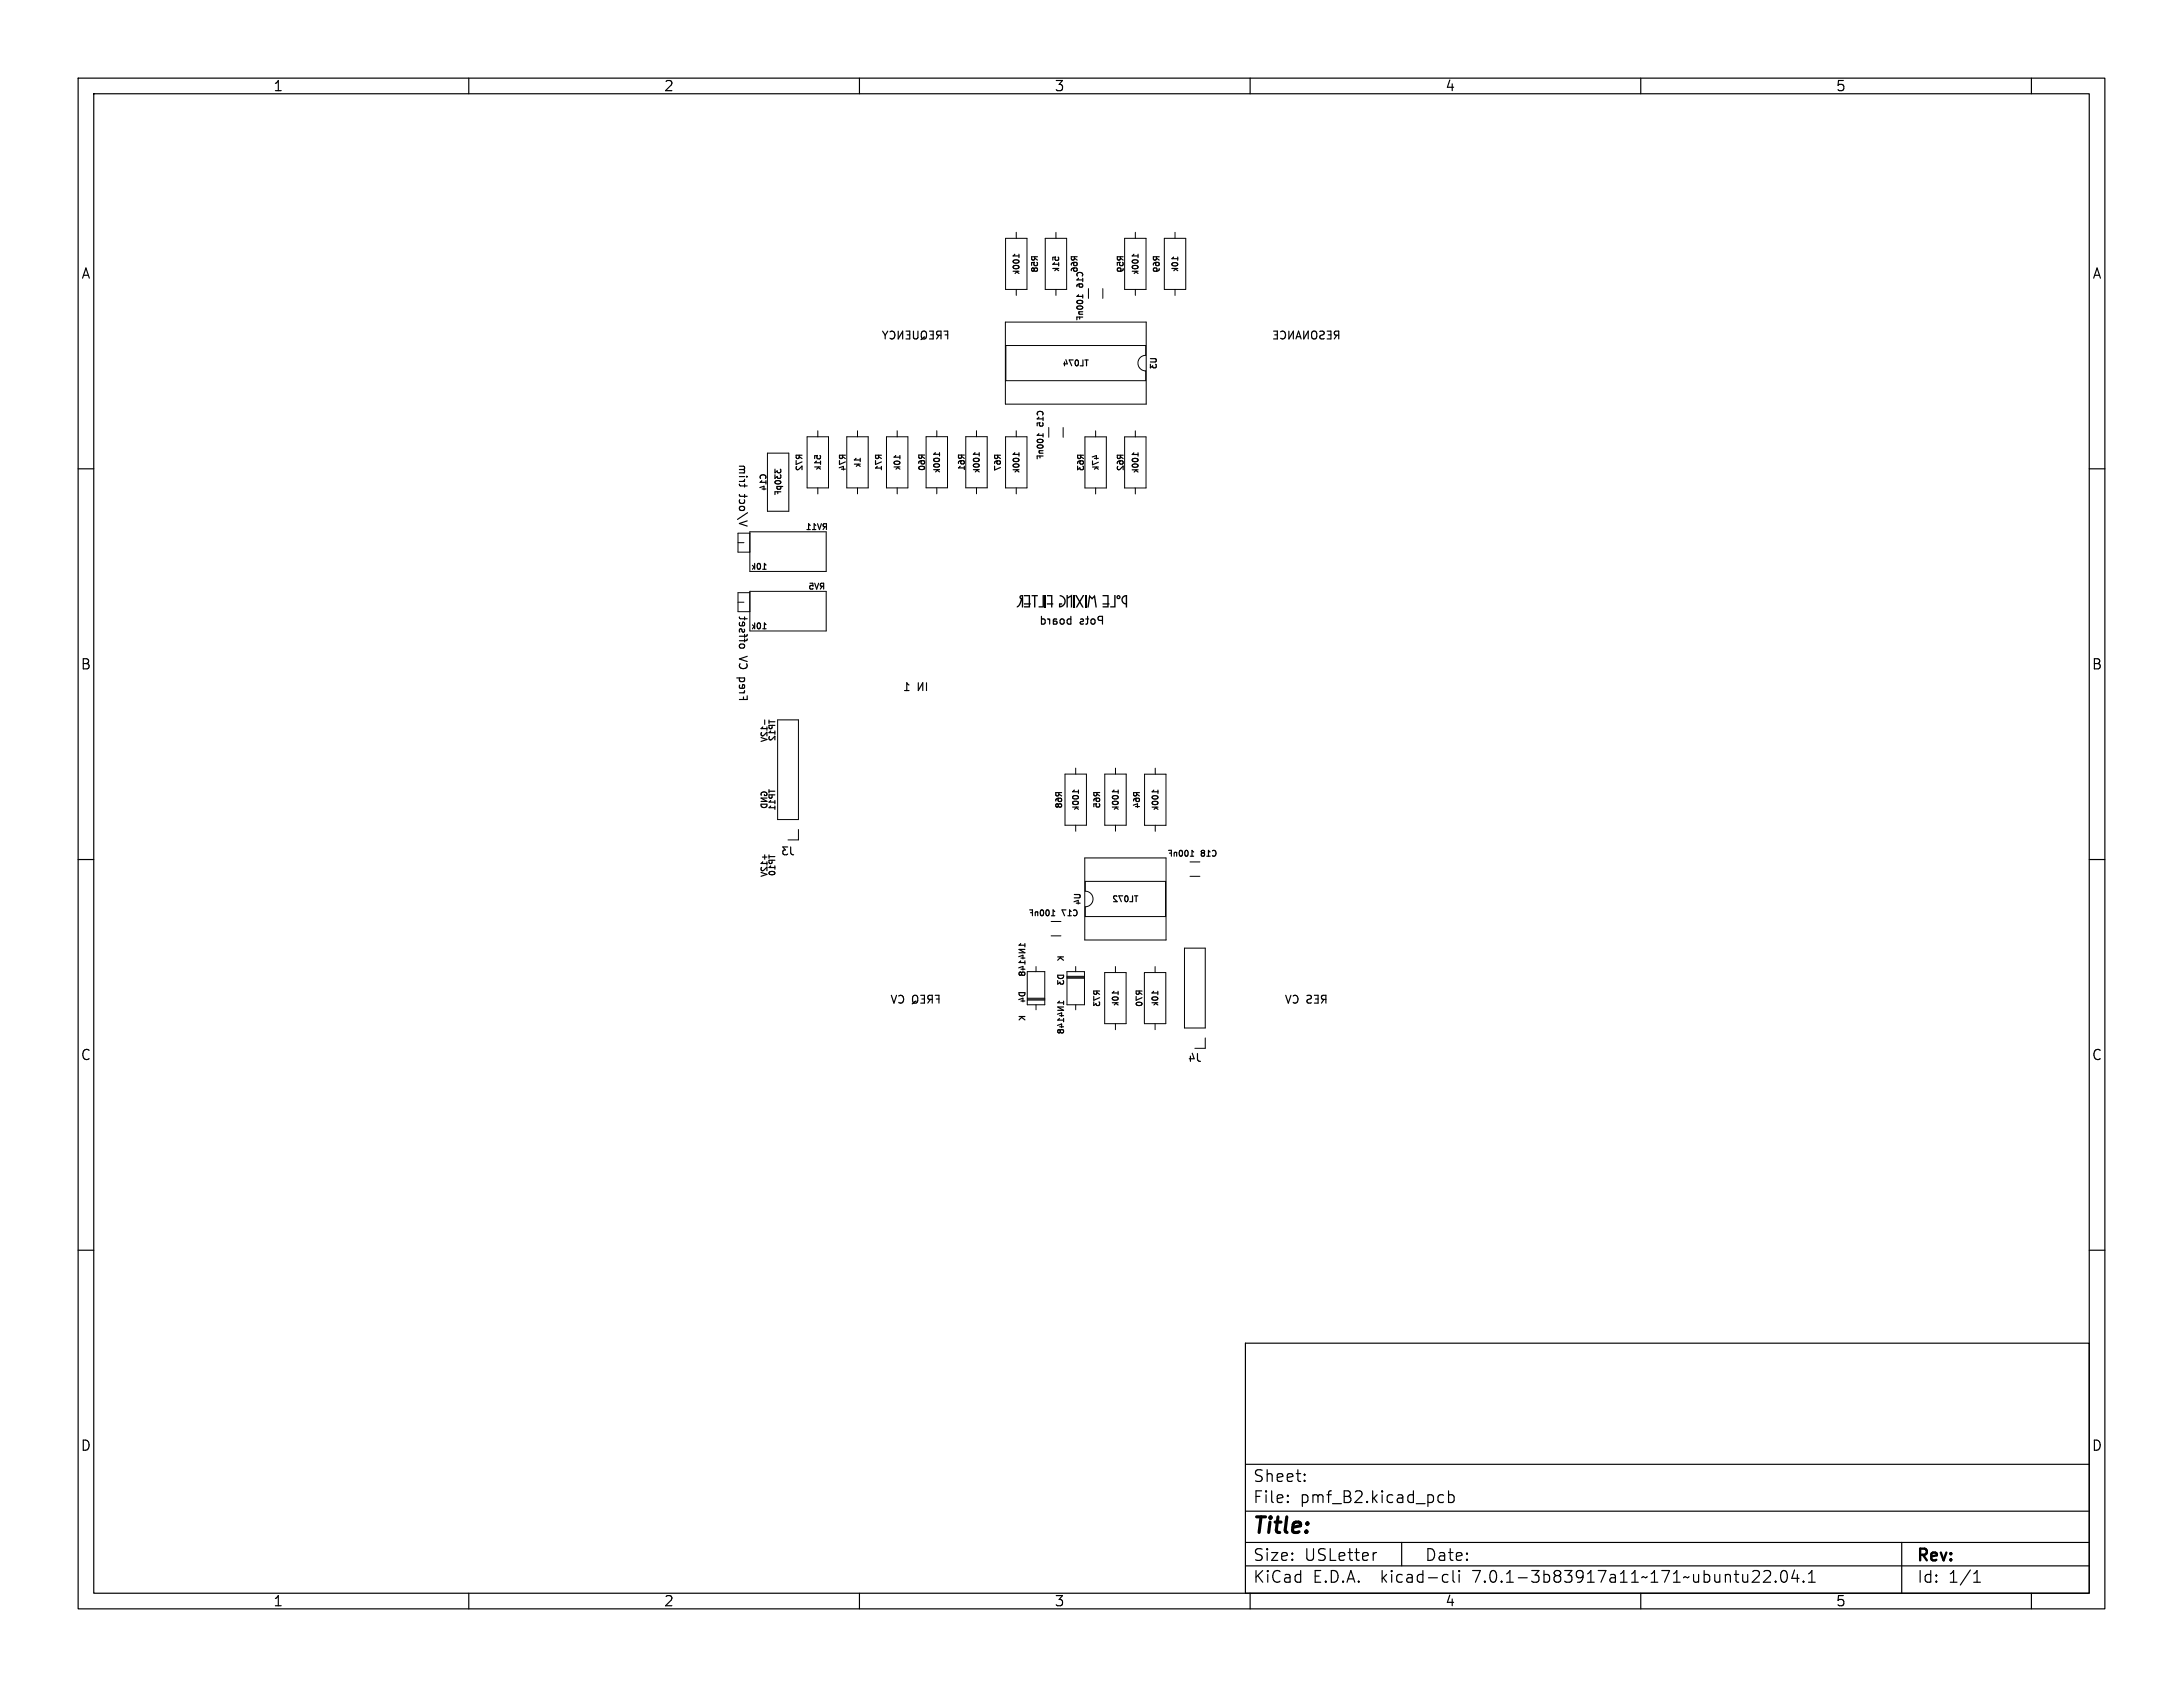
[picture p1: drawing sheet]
<svg xmlns="http://www.w3.org/2000/svg" width="279mm" height="216mm" viewBox="0 0 279 216" stroke-linecap="round" stroke-linejoin="round" font-family="sans-serif">
<defs><g id="words">
<text font-size="2.8" x="160.4" y="196.7">Title:</text>
<g font-size="2.1">
<text x="130.1" y="78">Polemixingfilter</text>
<text x="160.4" y="189.8">Sheet:</text>
<text x="160.4" y="192.5">File:</text>
<text x="166.4" y="192.5">pmf_B2.kicad_pcb</text>
<text x="160.4" y="202.7">KiCad</text>
<text x="160.4" y="199.9">Size:</text>
<text x="167" y="199.9">USLetter</text>
<text x="168" y="202.7">E.D.A.</text>
<text x="176.8" y="202.7">kicad-cli</text>
<text x="182.4" y="199.9">Date:</text>
<text x="188.6" y="202.7">7.0.1-3b83917a11~171~ubuntu22.04.1</text>
<text x="245.4" y="200.1">Rev:</text>
<text x="245.4" y="202.7">Id:</text>
<text x="249.4" y="202.7">1/1</text>
</g>
<g font-size="1.8">
<text x="35" y="11.8">1</text>
<text x="85" y="11.8">2</text>
<text x="135" y="11.8">3</text>
<text x="185" y="11.8">4</text>
<text x="235" y="11.8">5</text>
<text x="10.4" y="35.8">A</text>
<text x="267.8" y="35.8">A</text>
<text x="10.3" y="85.8">B</text>
<text x="267.7" y="85.8">B</text>
<text x="10.3" y="135.8">C</text>
<text x="267.7" y="135.8">C</text>
<text x="10.3" y="185.8">D</text>
<text x="267.7" y="185.8">D</text>
<text x="35" y="205.7">1</text>
<text x="85" y="205.7">2</text>
<text x="135" y="205.7">3</text>
<text x="185" y="205.7">4</text>
<text x="235" y="205.7">5</text>
</g>
<g font-size="1.4">
<text x="112.8" y="43.5">FREQUENCY</text>
<text x="162.7" y="43.5">RESONANCE</text>
<text x="94.5" y="67.4" transform="rotate(90 94.5 67.4)">V/oct</text>
<text x="133" y="80">Pots</text>
<text x="137.2" y="80">board</text>
<text x="115.5" y="88.5">IN</text>
<text x="118" y="88.5">1</text>
<text x="99.9" y="109.6">J3</text>
<text x="113.9" y="128.5">FREQ CV</text>
<text x="164.4" y="128.5">RES CV</text>
<text x="152" y="136.1">J4</text>
</g>
<g font-size="1">
<text x="130.6" y="35.3" transform="rotate(-90 130.6 35.3)">100k</text>
<text x="133" y="35" transform="rotate(-90 133 35)">R58</text>
<text x="135.7" y="34.9" transform="rotate(-90 135.7 34.9)">51k</text>
<text x="138.1" y="35" transform="rotate(-90 138.1 35)">R66</text>
<text x="144" y="35" transform="rotate(-90 144 35)">R59</text>
<text x="145.9" y="35.3" transform="rotate(-90 145.9 35.3)">100k</text>
<text x="148.6" y="35" transform="rotate(-90 148.6 35)">R69</text>
<text x="151" y="34.9" transform="rotate(-90 151 34.9)">10k</text>
<text x="138.8" y="41.2" transform="rotate(-90 138.8 41.2)">100nF</text>
<text x="138.8" y="37" transform="rotate(-90 138.8 37)">C16</text>
<text x="135.9" y="47">TL074</text>
<text x="148.2" y="47.3" transform="rotate(-90 148.2 47.3)">U3</text>
<text x="110.3" y="59.9" transform="rotate(-90 110.3 59.9)">1k</text>
<text x="133.7" y="58.9" transform="rotate(-90 133.7 58.9)">100nF</text>
<text x="133.7" y="54.8" transform="rotate(-90 133.7 54.8)">C15</text>
<text x="98.2" y="62.9" transform="rotate(-90 98.2 62.9)">C14</text>
<text x="100.2" y="63.5" transform="rotate(-90 100.2 63.5)">330pF</text>
<text x="102.9" y="60.4" transform="rotate(-90 102.9 60.4)">R72</text>
<text x="105.2" y="60.3" transform="rotate(-90 105.2 60.3)">51k</text>
<text x="108.4" y="60.4" transform="rotate(-90 108.4 60.4)">R74</text>
<text x="113" y="60.4" transform="rotate(-90 113 60.4)">R71</text>
<text x="115.4" y="60.3" transform="rotate(-90 115.4 60.3)">10k</text>
<text x="118.6" y="60.4" transform="rotate(-90 118.6 60.4)">R60</text>
<text x="120.5" y="60.6" transform="rotate(-90 120.5 60.6)">100k</text>
<text x="123.6" y="60.4" transform="rotate(-90 123.6 60.4)">R61</text>
<text x="125.5" y="60.6" transform="rotate(-90 125.5 60.6)">100k</text>
<text x="128.3" y="60.4" transform="rotate(-90 128.3 60.4)">R67</text>
<text x="130.6" y="60.7" transform="rotate(-90 130.6 60.7)">100k</text>
<text x="138.9" y="60.4" transform="rotate(-90 138.9 60.4)">R63</text>
<text x="140.8" y="60.3" transform="rotate(-90 140.8 60.3)">47k</text>
<text x="144" y="60.4" transform="rotate(-90 144 60.4)">R62</text>
<text x="145.9" y="60.7" transform="rotate(-90 145.9 60.7)">100k</text>
<text x="103" y="68">RV11</text>
<text x="96" y="73.1">10k</text>
<text x="103.4" y="75.6">RV5</text>
<text x="96" y="80.7">10k</text>
<text x="98.4" y="95.1" transform="rotate(-90 98.4 95.1)">-12V</text>
<text x="99.4" y="94.9" transform="rotate(-90 99.4 94.9)">TP12</text>
<text x="98.4" y="103.6" transform="rotate(-90 98.4 103.6)">GND</text>
<text x="99.4" y="103.8" transform="rotate(-90 99.4 103.8)">TP11</text>
<text x="136.1" y="103.6" transform="rotate(-90 136.1 103.6)">R68</text>
<text x="138.2" y="103.8" transform="rotate(-90 138.2 103.8)">100k</text>
<text x="141" y="103.5" transform="rotate(-90 141 103.5)">R65</text>
<text x="143.3" y="103.8" transform="rotate(-90 143.3 103.8)">100k</text>
<text x="146.1" y="103.6" transform="rotate(-90 146.1 103.6)">R64</text>
<text x="148.4" y="103.8" transform="rotate(-90 148.4 103.8)">100k</text>
<text x="98.4" y="112.3" transform="rotate(-90 98.4 112.3)">+12V</text>
<text x="99.4" y="112.2" transform="rotate(-90 99.4 112.2)">TP10</text>
<text x="149.3" y="109.8">100nF</text>
<text x="153.5" y="109.8">C18</text>
<text x="131.6" y="117.4">100nF</text>
<text x="135.7" y="117.4">C17</text>
<text x="138.5" y="115.9" transform="rotate(-90 138.5 115.9)">U4</text>
<text x="142.3" y="115.6">TL072</text>
<text x="131.4" y="125.1" transform="rotate(-90 131.4 125.1)">1N4148</text>
<text x="136.3" y="123.1" transform="rotate(-90 136.3 123.1)">K</text>
<text x="131.4" y="128.4" transform="rotate(-90 131.4 128.4)">D4</text>
<text x="131.4" y="130.8" transform="rotate(-90 131.4 130.8)">K</text>
<text x="136.3" y="126.2" transform="rotate(-90 136.3 126.2)">D3</text>
<text x="141" y="128.9" transform="rotate(-90 141 128.9)">R73</text>
<text x="143.3" y="128.9" transform="rotate(-90 143.3 128.9)">10k</text>
<text x="146.4" y="128.9" transform="rotate(-90 146.4 128.9)">R70</text>
<text x="148.4" y="128.9" transform="rotate(-90 148.4 128.9)">10k</text>
<text x="136.3" y="132.5" transform="rotate(-90 136.3 132.5)">1N4148</text>
</g>
</g></defs>
<g fill="none" stroke="#000" stroke-width=".15">
<path d="M10 10h259.4v195.9h-259.4zM12 12h255.4v191.9h-255.4zM60 10v2M110 10v2M160 10v2M210 10v2M260 10v2M129.9 32.5l-.1 .1M130.4 32.5v.5M138 37.7l-.1 .2M138.6 37.7v.4M145.1 32.5v.1"/>
<path d="M145.7 32.5v.5M10 60h2M94.6 59.7h.7v.2l-.1 .2M112.4 58.3v.2M112.8 58.3h-.7v.2M119.7 57.9v.1M120.2 57.9v.5M123.1 58.2v.3M123.4 58.2h-.7v.3M124.8 57.9v.1M125.3 57.9v.5M129.9 57.9l-.1 .1"/>
<path d="M130.4 57.9v.5M133 55.5l-.1 .1M133.5 55.5v.4M138.9 46.1h.4M145.1 57.9v.1M145.7 57.9v.5M267.4 60h2M94.6 61.9l.2 .3h.8M94.6 63.3l.2 .2h.8M94.6 79l.2 .2h.8M94.6 61.6h.7M94.6 61h.7"/>
<path d="M94.6 60.5h.7M94.6 60.1h.6M94.7 63.9l-.1 .3 .2 .2 .5-.1v-.4M94.7 79.7l-.1 .3 .2 .1 .5-.1v-.3l-.2-.1-.1 .5M94.7 64.9h.5l.1 .1v.2l-.2 .1h-.4l-.1-.2zM95.2 60.1l.1 .1-.1 .3M95.3 61.3v.2l-.2 .1M95.3 61.9v.4M95.3 63.3v.4M95.3 79v.3M95.5 61h.1M95.6 66.7l-1 .3"/>
<path d="M95.7 65.6l-1.3 .9M99.2 60v.5M99.9 60v.4M136.2 79.3v.5M137 79.2h-.2l-.2 .2v.4l.4 .1M94.3 86.8h1M94.6 88.7h.7M94.7 82.5l.4-.1 .2 .1v.3l-.2 .2h-.3l-.2-.2zM94.7 86.8l-.1 .2 .2 .2 .5-.1v-.3M94.7 87.7l-.1 .3 .2 .1 .5-.1v-.3l-.2-.1-.1 .5M94.7 85a.4 .4 0 0 0 0 .4 .4 .4 0 0 0 .5 .2 .37 .37 0 0 0 .4-.2 .37 .37 0 0 0-.1-.4M95.2 89.2v.3"/>
<path d="M95.3 80.5v.3l-.1 .1h-.2l-.1-.4h-.2v.4M95.3 81.2v.4M95.3 81.8v.3M95.3 88.4v.2l-.2 .1M95.6 89v.5h-1M95.6 81.2l-.1 .2h-.9M95.6 81.8l-.1 .2h-.9M95.6 84l-1 .3 1 .4M97.9 92.1v.6M117.5 87.4v1l.6-1M10 110h2M97.9 109.4v.6"/>
<path d="M134.6 117.2h.4M134.9 116.6l.1 .1M137.5 101.1v.1M138 101.1v.4M142.6 101.1l-.1 .1M143.1 101.1v.4M145.2 114.6h.4M147.7 101.1l-.1 .1M148.2 101.1v.4M152.4 109.6h.4M152.6 108.9l.2 .1M267.4 110h2"/>
<path d="M130.6 120.8l-.2 .2h.8M131.2 120.8v.4M135.6 128.1l-.2 .2h.7M136.1 128.1v.5M10 160h2M267.4 160h2M159.4 171.9h108v32h-108zM159.4 197.4h108M159.4 193.4h108M159.4 187.4h108M164.8 192.2h.1l-.1 .1M164.8 191.4h.1l-.1 .1"/>
<path d="M167 189.5v.1M167 188.7v.1M176.2 198.7l-.3 .1M179.4 197.4v3M184.2 192.2l.1 .1 .5-.1M184.2 191.4l.1-.1 .5 .1M185.4 191.4l.4-.1 .3 .3v.4l-.1 .2-.2 .1-.4-.1M185.4 190.8v1.5M243.4 197.4v6.5M60 203.9v2M110 203.9v2M159.4 200.4h108"/>
<path d="M160 203.9v2M184.9 201.5l.4 .1M185.3 202.4l-.4 .1M186 201v1.3l.2 .2M186.8 201v.1M186.8 201.5v1M186.8 201l-.1 .1h.1M210 203.9v2M224.3 202.5h.9M225.1 201.1l.1 .2-.1 .3M225.8 201.1l.2-.1h.3a.41 .41 0 0 1 .2 .6l-.8 .9h.9M227.3 202.4v.1"/>
<path d="M227.3 202.4h-.1l.1 .1M228.1 201.1a.36 .36 0 0 1 .6 .2 .77 .77 0 0 1-.4 1.2 1 1 0 0 1-.2-1.4zM229.7 200.9l-.4 1.1h1M230 201.5v1M230.8 202.4h.1l-.1 .1M230.8 202.4v.1M231.5 202.5h.8M231.5 201.4l.4-.4v1.5M252.6 202.5h.9M252.6 201.4l.4-.4v1.5M260 203.9v2"/>
</g>
<path d="M143.7 76.3l.3-.1h.3v1.5h-.2v-.3l-.3-.2-.2-.2-.1-.2h.2l.1 .3 .3 .1v-.9l-.3 .2-.1 .3h-.2z" fill="#000"/>
<g fill="none" stroke="#000" stroke-width=".13">
<path d="M128.7 30.5h2.7v6.5h-2.7zM130.1 29.7v.8M130.1 37v.8M133.8 30.5h2.7v6.5h-2.7zM135.2 29.7v.8M135.2 37v.8M139.3 36.9v1.3M141.2 36.9v1.3M143.9 30.5h2.8v6.5h-2.8zM145.3 29.7v.8M145.3 37v.8M149 30.5h2.8v6.5h-2.8z"/>
<path d="M150.4 29.7v.8M150.4 37v.8M98.2 58h2.8v7.4h-2.8zM103.3 55.9h2.7v6.5h-2.7zM104.7 55.1v.8M108.4 55.9h2.7v6.5h-2.7zM109.8 55.1v.8M113.5 55.9h2.7v6.5h-2.7zM114.8 55.1v.8M118.5 55.9h2.8v6.5h-2.8zM119.9 55.1v.8M123.6 55.9h2.8v6.5h-2.8z"/>
<path d="M125 55.1v.8M128.7 41.2h18v10.5h-18zM128.7 55.9h2.7v6.5h-2.7zM128.7 44.2h17.9v1.3a1 1 0 0 0-1 1 1 1 0 0 0 1 1v1.2h-17.9zM130.1 55.1v.8M134.2 54.7v1.3M136.1 54.7v1.3M138.9 55.9h2.7v6.5h-2.7zM140.2 55.1v.8M143.9 55.9h2.8v6.5h-2.8zM145.3 55.1v.8M94.5 77.1h.7"/>
<path d="M94.5 68.2v2.5M96 75.9h-1.5v2.4h1.5M96 68.1h9.7v5h-9.7zM96 75.7h9.7v5h-9.7zM104.7 62.4v.8M109.8 62.4v.8M114.8 62.4v.8M119.9 62.4v.8M125 62.4v.8M130.1 62.4v.8M140.2 62.4v.8M145.3 62.4v.8"/>
<path d="M99.5 92.1h2.7v12.8h-2.7zM136.3 99.1h2.8v6.5h-2.8zM137.7 98.3v.8M141.4 99.1h2.7v6.5h-2.7zM142.8 98.3v.8M146.5 99.1h2.7v6.5h-2.7zM147.9 98.3v.8M102.2 106.2v1.3h-1.3M134.5 119.8h1.3M134.5 117.9h1.3M137.7 105.6v.8M138.8 109.8h10.4v10.5h-10.4z"/>
<path d="M138.9 112.8h10.3v4.5h-10.3v-1.2a1 1 0 0 0 1-1 1 1 0 0 0-1-1zM142.8 105.6v.8M147.9 105.6v.8M152.3 112.1h1.3M152.3 110.3h1.3M131.5 124.4h2.2v4.2h-2.2zM131.5 128h2.2M131.5 127.9h2.2M131.5 127.8h2.2M132.6 123.7v.7M132.6 128.6v.6M136.6 124.4h2.2v4.2h-2.2z"/>
<path d="M136.6 124.9h2.2M136.6 125.1h2.2M136.6 125.2h2.2M137.7 123.7v.7M137.7 128.6v.6M141.4 124.5h2.7v6.5h-2.7zM142.8 123.7v.8M142.8 131v.8M146.5 124.5h2.7v6.5h-2.7zM147.8 123.7v.8M147.8 131v.8M151.6 121.3h2.7v10.3h-2.7z"/>
<path d="M154.3 132.8v1.4h-1.4"/>
</g>
<g fill="#fff" stroke="#fff" stroke-width=".13">
<circle cx="119" cy="51" r=".17"/>
<circle cx="182.2" cy="36" r=".17"/>
<circle cx="95.8" cy="110.7" r=".17"/>
<circle cx="162.2" cy="132" r=".17"/>
<circle cx="167.2" cy="132" r=".17"/>
<circle cx="172.2" cy="132" r=".17"/>
<circle cx="97.2" cy="27" r=".17"/>
<circle cx="112.2" cy="92" r=".17"/>
<circle cx="117.2" cy="92" r=".17"/>
<circle cx="122.2" cy="92" r=".18"/>
<circle cx="95.8" cy="102.4" r=".17"/>
<circle cx="162.2" cy="47" r=".18"/>
<circle cx="167.2" cy="47" r=".18"/>
<circle cx="172.2" cy="47" r=".18"/>
<circle cx="112.2" cy="47" r=".18"/>
<circle cx="117.2" cy="47" r=".18"/>
<circle cx="122.2" cy="47" r=".18"/>
<circle cx="95.8" cy="93.5" r=".17"/>
<circle cx="97.2" cy="120" r=".17"/>
<circle cx="112.2" cy="132" r=".17"/>
<circle cx="117.2" cy="132" r=".17"/>
<circle cx="122.2" cy="132" r=".18"/>
<circle cx="114.8" cy="54.1" r=".17"/>
<circle cx="114.8" cy="64.3" r=".17"/>
<circle cx="142.8" cy="97.3" r=".18"/>
<circle cx="142.8" cy="107.4" r=".18"/>
<circle cx="109.8" cy="64.3" r=".17"/>
<circle cx="109.8" cy="54.1" r=".17"/>
<circle cx="135.2" cy="38.9" r=".17"/>
<circle cx="135.2" cy="28.7" r=".17"/>
<circle cx="135.2" cy="54.1" r=".17"/>
<circle cx="135.2" cy="56.6" r=".17"/>
<circle cx="136.4" cy="118.8" r=".18"/>
<circle cx="133.9" cy="118.8" r=".18"/>
<circle cx="137.7" cy="107.4" r=".18"/>
<circle cx="137.7" cy="97.3" r=".18"/>
<circle cx="145.3" cy="38.9" r=".17"/>
<circle cx="145.3" cy="28.7" r=".17"/>
<circle cx="137.7" cy="122.7" r=".18"/>
<circle cx="137.7" cy="130.3" r=".18"/>
<circle cx="103.4" cy="78.2" r=".17"/>
<circle cx="100.9" cy="78.2" r=".17"/>
<circle cx="98.3" cy="78.2" r=".17"/>
<circle cx="154.2" cy="111.2" r=".18"/>
<circle cx="151.7" cy="111.2" r=".18"/>
<circle cx="104.7" cy="54.1" r=".17"/>
<circle cx="104.7" cy="64.3" r=".17"/>
<circle cx="142.8" cy="122.7" r=".18"/>
<circle cx="142.8" cy="132.8" r=".18"/>
<circle cx="145.3" cy="50.3" r=".17"/>
<circle cx="142.8" cy="50.3" r=".17"/>
<circle cx="140.2" cy="50.3" r=".17"/>
<circle cx="137.7" cy="50.3" r=".17"/>
<circle cx="135.2" cy="50.3" r=".17"/>
<circle cx="132.6" cy="50.3" r=".17"/>
<circle cx="130.1" cy="50.3" r=".17"/>
<circle cx="130.1" cy="42.7" r=".17"/>
<circle cx="132.6" cy="42.7" r=".17"/>
<circle cx="135.2" cy="42.7" r=".17"/>
<circle cx="137.7" cy="42.7" r=".17"/>
<circle cx="140.2" cy="42.7" r=".17"/>
<circle cx="142.8" cy="42.7" r=".17"/>
<circle cx="145.3" cy="42.7" r=".17"/>
<circle cx="140.2" cy="111.2" r=".17"/>
<circle cx="142.8" cy="111.2" r=".17"/>
<circle cx="145.3" cy="111.2" r=".17"/>
<circle cx="147.9" cy="111.2" r=".17"/>
<circle cx="147.9" cy="118.9" r=".17"/>
<circle cx="145.3" cy="118.9" r=".17"/>
<circle cx="142.8" cy="118.9" r=".17"/>
<circle cx="140.2" cy="118.9" r=".17"/>
<circle cx="130.1" cy="38.9" r=".17"/>
<circle cx="130.1" cy="28.7" r=".17"/>
<circle cx="152.9" cy="132.8" r=".17"/>
<circle cx="152.9" cy="130.3" r=".17"/>
<circle cx="152.9" cy="127.8" r=".17"/>
<circle cx="152.9" cy="125.2" r=".17"/>
<circle cx="152.9" cy="122.7" r=".17"/>
<circle cx="150.4" cy="28.7" r=".17"/>
<circle cx="150.4" cy="38.9" r=".17"/>
<circle cx="145.3" cy="64.3" r=".17"/>
<circle cx="145.3" cy="54.1" r=".17"/>
<circle cx="99.6" cy="64.2" r=".17"/>
<circle cx="99.6" cy="59.2" r=".17"/>
<circle cx="147.8" cy="132.8" r=".18"/>
<circle cx="147.8" cy="122.7" r=".18"/>
<circle cx="103.4" cy="70.6" r=".17"/>
<circle cx="100.9" cy="70.6" r=".17"/>
<circle cx="98.3" cy="70.6" r=".17"/>
<circle cx="147.9" cy="97.3" r=".17"/>
<circle cx="147.9" cy="107.4" r=".17"/>
<circle cx="100.9" cy="106.2" r=".17"/>
<circle cx="100.9" cy="103.6" r=".17"/>
<circle cx="100.9" cy="101.1" r=".17"/>
<circle cx="100.9" cy="98.5" r=".17"/>
<circle cx="100.9" cy="96" r=".17"/>
<circle cx="100.9" cy="93.5" r=".17"/>
<circle cx="119.9" cy="64.2" r=".18"/>
<circle cx="119.9" cy="54.1" r=".18"/>
<circle cx="125" cy="64.2" r=".18"/>
<circle cx="125" cy="54.1" r=".18"/>
<circle cx="140.2" cy="36.3" r=".17"/>
<circle cx="140.2" cy="38.8" r=".17"/>
<circle cx="140.2" cy="64.3" r=".17"/>
<circle cx="140.2" cy="54.1" r=".17"/>
<circle cx="132.6" cy="130.3" r=".18"/>
<circle cx="132.6" cy="122.7" r=".18"/>
<circle cx="130.1" cy="54.1" r=".17"/>
<circle cx="130.1" cy="64.3" r=".17"/>
</g>
<use href="#words"/>
</svg>
